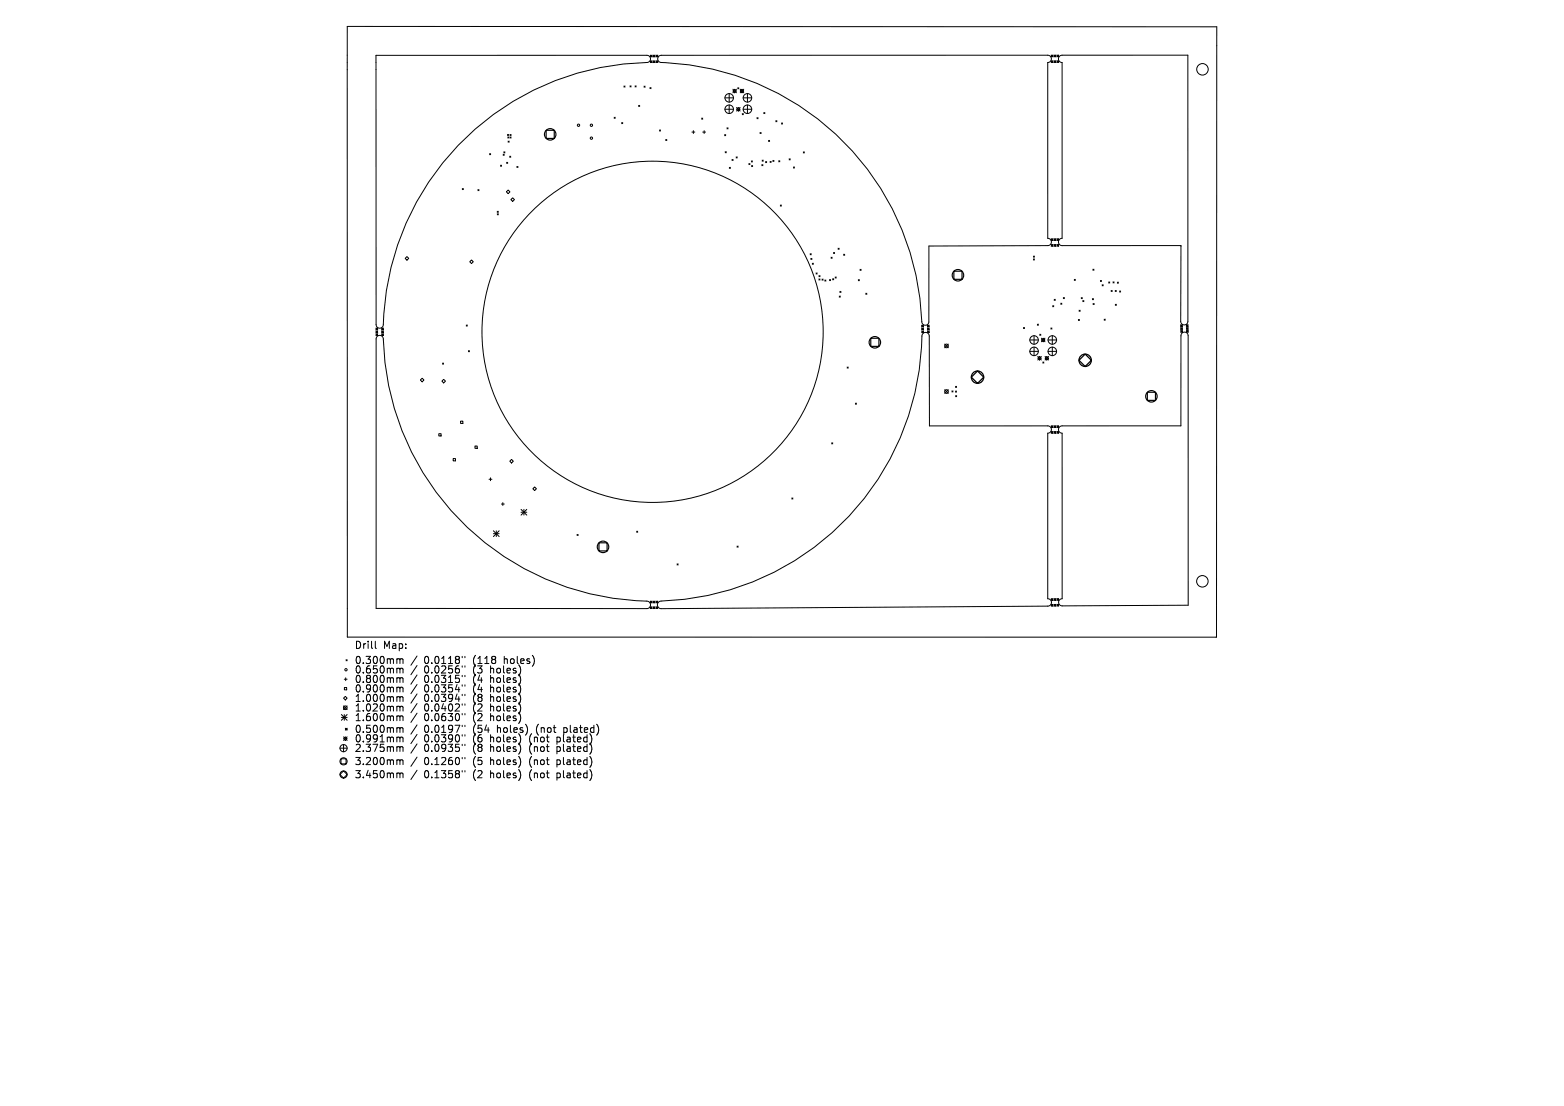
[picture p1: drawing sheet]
<svg xmlns="http://www.w3.org/2000/svg" width="297mm" height="210mm" viewBox="0 0 297 210" stroke-linecap="round" stroke-linejoin="round" font-family="sans-serif">
<defs><g id="words">
<g font-size="1.9">
<text x="67.3" y="123.4">Drill</text>
<text x="72.7" y="123.4">Map:</text>
<text x="67.3" y="126.3">0.300mm</text>
<text x="67.3" y="128.1">0.650mm</text>
<text x="67.3" y="129.9">0.800mm</text>
<text x="67.3" y="131.7">0.900mm</text>
<text x="80.5" y="126.3">0.0118&quot;</text>
<text x="80.5" y="128.1">0.0256&quot;</text>
<text x="80.5" y="129.9">0.0315&quot;</text>
<text x="80.5" y="131.7">0.0354&quot;</text>
<text x="89.9" y="126.3">(118</text>
<text x="89.9" y="128.1">(3</text>
<text x="89.9" y="129.9">(4</text>
<text x="89.9" y="131.7">(4</text>
<text x="93.3" y="128.1">holes)</text>
<text x="93.3" y="129.9">holes)</text>
<text x="93.3" y="131.7">holes)</text>
<text x="95.9" y="126.3">holes)</text>
<text x="67.3" y="133.5">1.000mm</text>
<text x="67.3" y="135.3">1.020mm</text>
<text x="67.3" y="137.1">1.600mm</text>
<text x="80.5" y="133.5">0.0394&quot;</text>
<text x="80.5" y="135.3">0.0402&quot;</text>
<text x="80.5" y="137.1">0.0630&quot;</text>
<text x="89.9" y="133.5">(8</text>
<text x="89.9" y="135.3">(2</text>
<text x="89.9" y="137.1">(2</text>
<text x="93.3" y="133.5">holes)</text>
<text x="93.3" y="135.3">holes)</text>
<text x="93.3" y="137.1">holes)</text>
<text x="67.3" y="139.3">0.500mm</text>
<text x="67.3" y="141.1">0.991mm</text>
<text x="67.3" y="142.9">2.375mm</text>
<text x="80.5" y="139.3">0.0197&quot;</text>
<text x="80.5" y="141.1">0.0390&quot;</text>
<text x="80.5" y="142.9">0.0935&quot;</text>
<text x="89.9" y="139.3">(54</text>
<text x="89.9" y="141.1">(6</text>
<text x="89.9" y="142.9">(8</text>
<text x="93.3" y="141.1">holes)</text>
<text x="93.3" y="142.9">holes)</text>
<text x="94.6" y="139.3">holes)</text>
<text x="100.8" y="141.1">(not</text>
<text x="100.8" y="142.9">(not</text>
<text x="102.1" y="139.3">(not</text>
<text x="106.2" y="141.1">plated)</text>
<text x="106.2" y="142.9">plated)</text>
<text x="107.5" y="139.3">plated)</text>
<text x="67.3" y="145.4">3.200mm</text>
<text x="67.3" y="148">3.450mm</text>
<text x="80.5" y="145.4">0.1260&quot;</text>
<text x="80.5" y="148">0.1358&quot;</text>
<text x="89.9" y="145.4">(5</text>
<text x="89.9" y="148">(2</text>
<text x="93.3" y="145.4">holes)</text>
<text x="93.3" y="148">holes)</text>
<text x="100.8" y="145.4">(not</text>
<text x="100.8" y="148">(not</text>
<text x="106.2" y="145.4">plated)</text>
<text x="106.2" y="148">plated)</text>
</g>
</g></defs>
<g fill="none" stroke="#000" stroke-width=".19">
<path d="M65.9 5l165.2 .1-.1 115.9h-165zM71.4 10.5h51.5a.68 .68 0 0 1 .6 .7 .68 .68 0 0 1-.6 .7 51.4 51.4 0 0 0-50.2 50.1 .68 .68 0 0 1-.8 .3 .68 .68 0 0 1-.5-.7zM118.5 16.3l.2 .2M118.7 16.3l-.2 .2M119.6 16.3l.2 .2M119.8 16.3l-.2 .2M120.6 16.3l.2 .2M120.8 16.3l-.2 .2M122.3 16.4l.2 .2M122.5 16.4l-.2 .2M123.4 16.6l.2 .2M123.5 11.6l.3 .3"/>
<path d="M123.5 10.5l.3 .3M123.5 11.6h.3v.2h-.3zM123.6 10.5h.2v.3h-.2zM123.6 16.6l-.2 .2M123.8 11.6l-.3 .3M123.8 10.5l-.3 .3M124 10.5l.4 .3M124 11.6l.4 .3M124.1 10.5h.2v.3h-.2zM124.1 11.6h.2v.2h-.2zM124.4 10.5l-.4 .3M124.4 11.6l-.4 .3"/>
<path d="M124.6 11.5l.3 .4M124.6 10.5l.3 .3M124.6 10.5h.3v.3h-.3zM124.6 11.6h.3v.2h-.3zM124.9 10.5l-.3 .3M124.9 11.5l-.3 .4M125.1 10.7l.5-.2h73.4a.69 .69 0 0 1 .7 .7 .69 .69 0 0 1-.7 .7v33.4a.69 .69 0 0 1 .7 .6 .69 .69 0 0 1-.7 .7l-22.6 .1v14.5a.67 .67 0 0 1-.7 .6 .67 .67 0 0 1-.6-.7 51.4 51.4 0 0 0-49.9-49.3 .68 .68 0 0 1-.1-1.1zM137.7 18.6h1.6M138.5 17.8v1.6M138.5 19.9v1.7M139.2 17.3l.3-.4 .4 .4-.4 .3zM139.2 16.9l.7 .7"/>
<path d="M139.9 16.9l-.7 .7M140.1 16.7l.2 .2M140.3 16.7l-.2 .2M140.6 17.3l.3-.4 .3 .4-.3 .3zM140.6 16.9l.6 .7M141.1 18.6h1.6M141.2 16.9l-.6 .7M141.9 17.8v1.6M141.9 19.9v1.7M199.6 11.5l.4 .4M199.6 10.5l.4 .3M199.7 11.6h.2v.2h-.2z"/>
<path d="M199.7 10.5h.2v.2h-.2zM200 11.5l-.4 .4M200 10.5l-.4 .3M200.2 10.5l.3 .3M200.2 11.5l.3 .4M200.2 10.5h.3v.2h-.3zM200.2 11.6h.3v.2h-.3zM200.5 10.5l-.3 .3M200.5 11.5l-.3 .4M200.7 11.5l.3 .4M200.7 10.5l.3 .3M200.8 10.5h.2v.2h-.2z"/>
<path d="M200.8 11.6h.2v.2h-.2zM201 10.5l-.3 .3M201 11.5l-.3 .4M201.2 10.7l.5-.2h23.9v50.5a.68 .68 0 0 1-.7 .7 .68 .68 0 0 1-.7-.7l.1-14.4h-22.6a.69 .69 0 0 1-.7-.7 .69 .69 0 0 1 .7-.6v-33.4a.69 .69 0 0 1-.6-.5 .69 .69 0 0 1 .1-.7zM87.8 35.8l.2 .2M88 35.8l-.2 .2M90.8 36l.2 .2M91 36l-.2 .2M93 29.2l.2 .2M93.2 29.2l-.2 .2M95.1 31.4l.2 .2M95.3 31.4l-.2 .2"/>
<path d="M95.5 29.3l.2 .2M95.7 28.8l.2 .2M95.7 29.3l-.2 .2M95.9 28.8l-.2 .2M96.2 36.4l.3-.3 .3 .3-.3 .4zM96.2 30.8l.2 .2M96.4 25.5l.2 .2M96.4 30.8l-.2 .2M96.4 26l.2 .2M96.5 26.8l.2 .2M96.6 25.5l-.2 .2M96.6 26l-.2 .2"/>
<path d="M96.7 26.8l-.2 .2M96.8 29.7l.2 .2M96.9 25.5l.2 .2M96.9 26l.2 .2M97 29.7l-.2 .2M97 37.9l.4-.3 .3 .3-.3 .3zM97.1 25.5l-.2 .2M97.1 26l-.2 .2M98.2 31.6l.2 .2M98.4 31.6l-.2 .2M116.6 22.3l.2 .2M116.8 22.3l-.2 .2"/>
<path d="M118.1 23.3l.2 .2M118.3 23.3l-.2 .2M121.3 20l.2 .2M121.5 20l-.2 .2M125.2 24.7l.2 .2M125.4 24.7l-.2 .2M126.4 26.5l.2 .2M126.6 26.5l-.2 .2M131.4 25.1h.5M131.7 24.8v.6M133.2 22.4l.3 .2M133.4 25.1h.6"/>
<path d="M133.5 22.4l-.3 .2M133.7 24.8v.6M137.6 25.6l.2 .2M137.7 20.7h1.6M137.7 28.8l.2 .2M137.8 25.6l-.2 .2M137.9 28.8l-.2 .2M138.1 24.3l.2 .2M138.3 24.3l-.2 .2M138.5 31.8l.2 .2M138.7 31.8l-.2 .2M139 30.3l.2 .2"/>
<path d="M139.2 30.3l-.2 .2M139.8 29.8l.2 .2M139.9 20.7l.3-.3 .3 .3-.3 .4zM139.9 20.4l.6 .7M140 29.8l-.2 .2M140.5 20.4l-.6 .7M141 21.6l.2 .2M141.1 20.7h1.6M141.2 21.6l-.2 .2M142.2 31.1l.2 .2M142.4 31.1l-.2 .2M142.7 30.6l.2 .2"/>
<path d="M142.7 31.4l.2 .2M142.9 30.6l-.2 .2M142.9 31.4l-.2 .2M143.8 22.3l.2 .2M144 22.3l-.2 .2M144.3 25.2l.2 .2M144.5 25.2l-.2 .2M144.7 31.3l.2 .2M144.7 30.4l.2 .2M144.9 31.3l-.2 .2M144.9 30.4l-.2 .2M145 21.4l.3 .2"/>
<path d="M145.3 21.4l-.3 .2M145.4 30.7l.2 .2M145.6 30.7l-.2 .2M145.9 26.7l.3 .2M146.2 26.7l-.3 .2M146.2 30.6l.2 .2M146.4 30.6l-.2 .2M146.8 30.5l.2 .2M147 30.5l-.2 .2M147.3 22.9l.2 .2M147.5 22.9l-.2 .2M147.9 30.5l.2 .2"/>
<path d="M148.1 30.5l-.2 .2M148.2 38.9l.2 .2M148.4 38.9l-.2 .2M148.4 23.3l.2 .3M148.6 23.3l-.2 .3M149.9 30.2l.2 .2M150.1 30.2l-.2 .2M150.7 31.7l.2 .2M150.9 31.7l-.2 .2M152.5 28.8l.3 .2M152.8 28.8l-.3 .2M76.9 49.1l.4-.4 .3 .4-.3 .3z"/>
<path d="M89.5 49.4l.4 .3-.4 .3-.3-.3zM94.4 40.1l.2 .2M94.4 40.6l.2 .2M94.6 40.1l-.2 .2M94.6 40.6l-.2 .2M153.8 48.2l.2 .2M154 49.1l.2 .2M154 48.2l-.2 .2M154.2 49.1l-.2 .2M154.3 50l.2 .2M154.5 50l-.2 .2M155 51.8l.2 .2"/>
<path d="M155.2 51.8l-.2 .2M155.5 53l.2 .2M155.5 52.3l.2 .2M155.7 53l-.2 .2M155.7 52.3l-.2 .2M156.1 53l.2 .2M156.3 53l-.2 .2M156.6 53.2l.2 .2M156.8 53.2l-.2 .2M157.5 53.1l.2 .2M157.7 53.1l-.2 .2M157.8 48.8l.2 .2"/>
<path d="M158 48.8l-.2 .2M158.1 52.9l.2 .2M158.3 47.9l.2 .2M158.3 52.9l-.2 .2M158.5 47.9l-.2 .2M158.6 52.6l.2 .2M158.8 52.6l-.2 .2M159.1 47.1l.3 .2M159.4 47.1l-.3 .2M159.4 56.2l.2 .2M159.5 55.3l.2 .2M159.6 56.2l-.2 .2"/>
<path d="M159.7 55.3l-.2 .2M160.2 48.3l.2 .2M160.4 48.3l-.2 .2M163 53.1l.2 .2M163.2 53.1l-.2 .2M163.3 51.1l.2 .2M163.5 51.1l-.2 .2M164.4 55.7l.2 .2M164.6 55.7l-.2 .2M196.2 49.2l.2 .2M196.2 48.6l.2 .2M196.4 49.2l-.2 .2"/>
<path d="M196.4 48.6l-.2 .2M199.6 46.4l.4 .4M199.6 45.3l.4 .4M199.7 46.5h.2v.2h-.2zM199.7 45.4h.2v.2h-.2zM199.9 58l.2 .2M200 46.4l-.4 .4M200 45.3l-.4 .4M200.1 58l-.2 .2M200.2 45.3l.3 .4M200.2 46.4l.3 .4M200.2 56.8l.2 .2"/>
<path d="M200.2 45.4h.3v.2h-.3zM200.2 46.5h.3v.2h-.3zM200.4 56.8l-.2 .2M200.5 45.3l-.3 .4M200.5 46.4l-.3 .4M200.7 46.4l.3 .4M200.7 45.3l.3 .4M200.8 45.4h.2v.2h-.2zM200.8 46.5h.2v.2h-.2zM201 45.3l-.3 .4M201 46.4l-.3 .4M201.4 57.6l.2 .2"/>
<path d="M201.6 57.6l-.2 .2M201.9 56.5l.2 .2M202.1 56.5l-.2 .2M204 53l.2 .2M204.2 53l-.2 .2M204.9 58.9l.2 .2M205.1 58.9l-.2 .2M205.3 56.5l.2 .2M205.5 56.5l-.2 .2M205.6 57.1l.2 .2M205.8 57.1l-.2 .2M207.4 56.7l.2 .2"/>
<path d="M207.5 51.1l.2 .2M207.6 57.6l.2 .2M207.6 56.7l-.2 .2M207.7 51.1l-.2 .2M207.8 57.6l-.2 .2M209 53.3l.2 .2M209.2 53.3l-.2 .2M209.3 54.1l.2 .2M209.5 54.1l-.2 .2M210.5 53.5l.2 .2M210.7 53.5l-.2 .2M211 55.1l.2 .3"/>
<path d="M211.2 55.1l-.2 .3M211.4 53.5l.2 .2M211.6 53.5l-.2 .2M211.8 55.1l.2 .3M211.8 57.8l.2 .2M212 55.1l-.2 .3M212 57.8l-.2 .2M212.2 53.6l.2 .2M212.4 53.6l-.2 .2M212.6 55.3l.2 .2M212.8 55.3l-.2 .2M71.4 62.3l.3 .3"/>
<path d="M71.4 62.8l.3 .4M71.4 63.4l.3 .3M71.4 62.3h.3v.3h-.3zM71.4 62.9h.3v.2h-.3zM71.4 63.4h.3v.3h-.3zM71.6 63.9a.68 .68 0 0 1 .8-.2 .68 .68 0 0 1 .4 .7 51.4 51.4 0 0 0 50.4 49.8 .71 .71 0 0 1 .3 .8 .71 .71 0 0 1-.7 .6l-51.4-.1v-51.1zM71.7 62.3l-.3 .3M71.7 62.8l-.3 .4M71.7 63.4l-.3 .3M72.5 62.3l.3 .3M72.5 62.8l.3 .4M72.5 63.4l.3 .3"/>
<path d="M72.5 62.3h.3v.3h-.3zM72.5 62.9h.3v.2h-.3zM72.5 63.4h.3v.3h-.3zM72.8 62.3l-.3 .3M72.8 62.8l-.3 .4M72.8 63.4l-.3 .3M79.8 72.2l.4-.4 .3 .4-.3 .3zM83.9 72.4l.4-.4 .3 .4-.3 .3zM84 68.9l.2 .2M84.2 68.9l-.2 .2M87.5 80h.4v.4h-.4zM88.5 61.7l.2 .2"/>
<path d="M88.7 61.7l-.2 .2M88.9 66.6l.3 .2M89.2 66.6l-.3 .2M160.9 69.7l.2 .2M161.1 69.7l-.2 .2M162.4 76.5l.2 .3M162.6 76.5l-.2 .3M175 61.7l.4 .4M175 62.3l.4 .3M175 62.8l.4 .4M175.1 61.8h.2v.2h-.2zM175.1 62.3h.2v.3h-.2z"/>
<path d="M175.1 62.9h.2v.2h-.2zM175.3 63.3a.7 .7 0 0 1 .7-.1 .7 .7 0 0 1 .5 .6v17.1h22.5a.69 .69 0 0 1 .7 .7 .69 .69 0 0 1-.7 .7v31.4a.7 .7 0 0 1 .7 .7 .7 .7 0 0 1-.7 .7l-73.5 .5a.72 .72 0 0 1-.7-.7 .72 .72 0 0 1 .7-.8 51.4 51.4 0 0 0 49.7-50.6zM175.4 61.7l-.4 .4M175.4 62.3l-.4 .3M175.4 62.8l-.4 .4M176.1 61.7l.3 .4M176.1 62.3l.4 .3M176.1 62.8l.4 .4M176.2 61.8h.2v.2h-.2zM176.2 62.3h.2v.3h-.2zM176.2 62.9h.2v.2h-.2zM176.4 61.7l-.3 .4"/>
<path d="M176.5 62.3l-.4 .3M176.5 62.8l-.4 .4M179.4 65.3l.7 .7M179.4 74l.7 .7M180.1 65.3l-.7 .7M180.1 74l-.7 .7M180.8 74.2l.2 .2M181 74.2l-.2 .2M181.4 74.3l.2 .2M181.5 73.4l.2 .2M181.5 75.1l.2 .2M181.6 74.3l-.2 .2"/>
<path d="M181.7 73.4l-.2 .2M181.7 75.1l-.2 .2M194.4 62.2l.2 .2M194.6 62.2l-.2 .2M195.6 64.6h1.6M195.6 66.7h1.6M196.4 63.7v1.7M196.4 65.9v1.6M197 61.6l.2 .2M197.1 68l.3-.3 .3 .3-.3 .4zM197.1 67.7l.6 .7M197.2 61.6l-.2 .2"/>
<path d="M197.5 63.5l.2 .2M197.7 63.5l-.2 .2M197.7 67.7l-.6 .7M197.8 64.6l.3-.4 .3 .4-.3 .3zM197.8 64.2l.6 .7M198 68.7l.2 .2M198.2 68.7l-.2 .2M198.4 64.2l-.6 .7M198.5 68l.3-.3 .3 .3-.3 .4zM198.5 67.7l.6 .7M199 64.6h1.6M199 66.7h1.6"/>
<path d="M199.1 67.7l-.6 .7M199.6 62.3l.2 .2M199.8 62.3l-.2 .2M199.8 63.7v1.7M199.8 65.9v1.6M204.8 60.7l.2 .2M205 60.7l-.2 .2M209.7 60.6l.2 .2M209.9 60.6l-.2 .2M224.2 61.7l.3 .3M224.2 62.2l.3 .4M224.2 62.8l.4 .3"/>
<path d="M224.2 61.7h.3v.3h-.3zM224.3 62.3h.2v.2h-.2zM224.3 62.8h.2v.3h-.2zM224.5 61.7l-.3 .3M224.5 62.2l-.3 .4M224.6 62.8l-.4 .3M225.3 61.7l.3 .3M225.3 62.2l.3 .3M225.3 62.7l.3 .4M225.3 61.7h.3v.2h-.3zM225.3 62.2h.3v.3h-.3zM225.4 62.8h.2v.2h-.2z"/>
<path d="M225.6 61.7l-.3 .3M225.6 62.2l-.3 .3M225.6 62.7l-.3 .4M83.3 82.4h.5v.4h-.5zM86.1 87.1h.4v.4h-.4zM90.2 84.7h.4v.4h-.4zM92.9 91h.5M93.1 90.7v.6M95.2 95.7h.6M95.5 95.4v.6M96.8 87.6l.3-.4 .4 .4-.4 .3zM98.9 96.7l1.1 1.1"/>
<path d="M98.9 97.3h1.1M99.5 96.7v1.1M100 96.7l-1.1 1.1M101.2 92.8l.3-.3 .4 .3-.4 .3zM150.4 94.6l.2 .2M150.6 94.6l-.2 .2M157.9 84.1l.2 .2M158.1 84.1l-.2 .2M199.6 81.9l.4 .4M199.6 80.8l.4 .4M199.7 82h.2v.2h-.2zM199.7 80.9h.2v.2h-.2z"/>
<path d="M200 81.9l-.4 .4M200 80.8l-.4 .4M200.2 80.8l.3 .4M200.2 81.9l.3 .4M200.2 80.9h.3v.2h-.3zM200.2 82h.3v.2h-.3zM200.5 80.8l-.3 .4M200.5 81.9l-.3 .4M200.7 80.8l.3 .4M200.7 81.9l.3 .4M200.8 80.9h.2v.2h-.2zM200.8 82h.2v.2h-.2z"/>
<path d="M201 80.8l-.3 .4M201 81.9l-.3 .4M201.2 81.1l.5-.2h22.5l.1-17.1a.68 .68 0 0 1 .6-.7 .68 .68 0 0 1 .7 .6v51.2l-23.9 .1a.68 .68 0 0 1-.7-.6 .68 .68 0 0 1 .7-.7v-31.4a.69 .69 0 0 1-.6-.5 .69 .69 0 0 1 .1-.7zM93.7 100.8l1.1 1.1M93.7 101.3h1.1M94.2 100.8v1.1M94.8 100.8l-1.1 1.1M109.6 101.5l.2 .2M109.8 101.5l-.2 .2M120.9 100.9l.2 .2M121.1 100.9l-.2 .2M123.5 115.2l.3 .4"/>
<path d="M123.5 114.1l.3 .4M123.5 115.3h.3v.2h-.3zM123.5 114.2h.3v.2h-.3zM123.8 115.2l-.3 .4M123.8 114.1l-.3 .4M124 114.1l.4 .4M124 115.2l.4 .4M124.1 114.2h.2v.2h-.2zM124.1 115.3h.2v.2h-.2zM124.4 114.1l-.4 .4M124.4 115.2l-.4 .4M124.6 115.2l.3 .4"/>
<path d="M124.6 114.1l.3 .4M124.6 114.2h.3v.2h-.3zM124.6 115.3h.3v.2h-.3zM124.9 114.1l-.3 .4M124.9 115.2l-.3 .4M128.6 107.1l.2 .2M128.8 107.1l-.2 .2M140 103.7l.2 .2M140.2 103.7l-.2 .2M199.6 113.7l.4 .3M199.6 114.8l.4 .3M199.7 113.7h.2v.3h-.2z"/>
<path d="M199.7 114.8h.2v.2h-.2zM200 113.7l-.4 .3M200 114.8l-.4 .3M200.2 113.7l.3 .3M200.2 114.8l.3 .3M200.2 113.7h.3v.3h-.3zM200.2 114.8h.3v.2h-.3zM200.5 113.7l-.3 .3M200.5 114.8l-.3 .3M200.7 113.7l.3 .3M200.7 114.7l.4 .4M200.8 113.7h.2v.2h-.2z"/>
<path d="M200.8 114.8h.2v.2h-.2zM201 113.7l-.3 .3M201.1 114.7l-.4 .4M64.8 135.7l1.1 1.1M64.8 136.2h1.1M65.2 134l.7 .7M65.2 132.6l.4-.4 .3 .4-.3 .3zM65.2 139.9l.7 .7M65.4 129h.5M65.4 135.7v1.1M65.4 130.6h.4v.4h-.4zM65.6 138.3l.3 .3"/>
<path d="M65.6 138.3h.3v.3h-.3zM65.6 128.7v.5M65.7 125.3l.2 .2M65.9 125.3l-.2 .2M65.9 134l-.7 .7M65.9 135.7l-1.1 1.1M65.9 138.3l-.3 .3M65.9 139.9l-.7 .7M71.3 121.8v1.1l.2 .2M75.6 125.1l.3 .2M75.6 126.9l.3 .2M75.6 128.7l.3 .2"/>
<path d="M75.6 130.5l.3 .2M75.6 132.3l.3 .2M75.6 134.1l.3 .2M75.6 135.9l.3 .2M75.6 138.2l.3 .2M75.6 140l.3 .2M75.9 125.3l.2-.2h.4v.9M75.9 125.3v.7M75.9 127.1v.7M75.9 128.9v.7M75.9 130.7v.7M75.9 132.5v.7"/>
<path d="M75.9 134.3v.7M75.9 136.1v.7M75.9 138.4v.7M75.9 127.1l.2-.2h.4v.9M75.9 128.9l.2-.2 .4 .1v.8M75.9 130.7l.2-.2 .4 .1v.8M75.9 132.5l.2-.2 .4 .1v.8M75.9 134.3l.2-.2 .4 .1v.8M75.9 136.1l.2-.2 .4 .1v.8M75.9 138.4l.2-.2h.4v.9M79.2 124.6l-1.2 1.7M79.2 126.4l-1.2 1.7"/>
<path d="M79.2 128.2l-1.2 1.7M79.2 130l-1.2 1.7M79.2 131.8l-1.2 1.7M79.2 133.6l-1.2 1.7M79.2 135.4l-1.2 1.8M79.2 137.6l-1.2 1.8M79.2 139.4l-1.2 1.8M87.8 124.6v.3M87.8 126.4v.3M87.8 128.2v.3M87.8 130v.3M87.8 131.8v.3"/>
<path d="M87.8 133.7v.2M87.8 135.5v.2M87.8 137.7v.3M87.8 139.5v.3M88.3 124.6v.3M88.3 126.4v.3M88.3 128.2v.3M88.3 130v.3M88.3 131.8v.3M88.3 133.7v.2M88.3 135.5v.2M88.3 137.7v.3"/>
<path d="M88.3 139.5v.3M64.6 147.1l.6-.7 .7 .7-.7 .6zM64.6 142.1h1.3M64.8 144.1h.9v.9h-.9zM65.2 141.4v1.3M65.2 140.3l.4-.4 .3 .4-.3 .3zM75.6 141.8l.3 .2M75.6 144.3l.3 .2M75.6 146.8l.3 .2M75.9 140.2v.7M75.9 142v.7M75.9 144.5v.7"/>
<path d="M75.9 147v.7M75.9 140.2l.2-.2h.4v.9M75.9 142l.2-.2h.4v.9M75.9 144.5l.2-.2h.4v.9M75.9 147l.2-.2h.4v.9M79.2 141.3l-1.2 1.7M79.2 143.8l-1.2 1.7M79.2 146.3l-1.2 1.7M87.8 141.3v.3M87.8 143.8v.3M87.8 146.3v.3M88.3 141.3v.3"/>
<path d="M88.3 143.8v.3M88.3 146.3v.3"/>
<circle cx="138.5" cy="18.6" r=".81"/>
<circle cx="141.9" cy="18.6" r=".81"/>
<circle cx="228.3" cy="13.2" r="1.09"/>
<circle cx="109.9" cy="23.8" r=".22"/>
<circle cx="112.3" cy="23.8" r=".22"/>
<circle cx="112.3" cy="26.2" r=".22"/>
<circle cx="138.5" cy="20.7" r=".81"/>
<circle cx="141.9" cy="20.7" r=".81"/>
<circle cx="123.9" cy="63" r="32.4"/>
<circle cx="179.7" cy="74.3" r=".35"/>
<circle cx="179.7" cy="65.7" r=".35"/>
<circle cx="196.4" cy="66.7" r=".81"/>
<circle cx="196.4" cy="64.6" r=".81"/>
<circle cx="199.8" cy="66.7" r=".81"/>
<circle cx="199.8" cy="64.6" r=".81"/>
<circle cx="228.3" cy="110.4" r="1.09"/>
<circle cx="65.6" cy="134.4" r=".35"/>
<circle cx="65.7" cy="127.2" r=".22"/>
<circle cx="65.2" cy="147.1" r=".68"/>
<circle cx="65.2" cy="142.1" r=".68"/>
<circle cx="65.2" cy="144.6" r=".68"/>
</g>
<g fill="none" stroke="#000" stroke-width=".22">
<path d="M103.7 24.7h1.6v1.6h-1.6zM181.1 51.5h1.6v1.5h-1.6zM165.4 64.2h1.5v1.6h-1.5zM217.9 74.5h1.5v1.5h-1.5zM113.7 103.1h1.6v1.5h-1.6z"/>
<circle cx="104.5" cy="25.5" r="1.09"/>
<circle cx="181.9" cy="52.3" r="1.09"/>
<circle cx="166.1" cy="65" r="1.09"/>
<circle cx="218.7" cy="75.3" r="1.09"/>
<circle cx="114.5" cy="103.8" r="1.09"/>
</g>
<g fill="none" stroke="#000" stroke-width=".24">
<path d="M185.6 70.4l1.2 1.2-1.2 1.2-1.1-1.2zM206.1 67.2l1.1 1.2-1.1 1.2-1.2-1.2z"/>
<circle cx="185.6" cy="71.6" r="1.18"/>
<circle cx="206.1" cy="68.4" r="1.18"/>
</g>
<use href="#words"/>
</svg>
